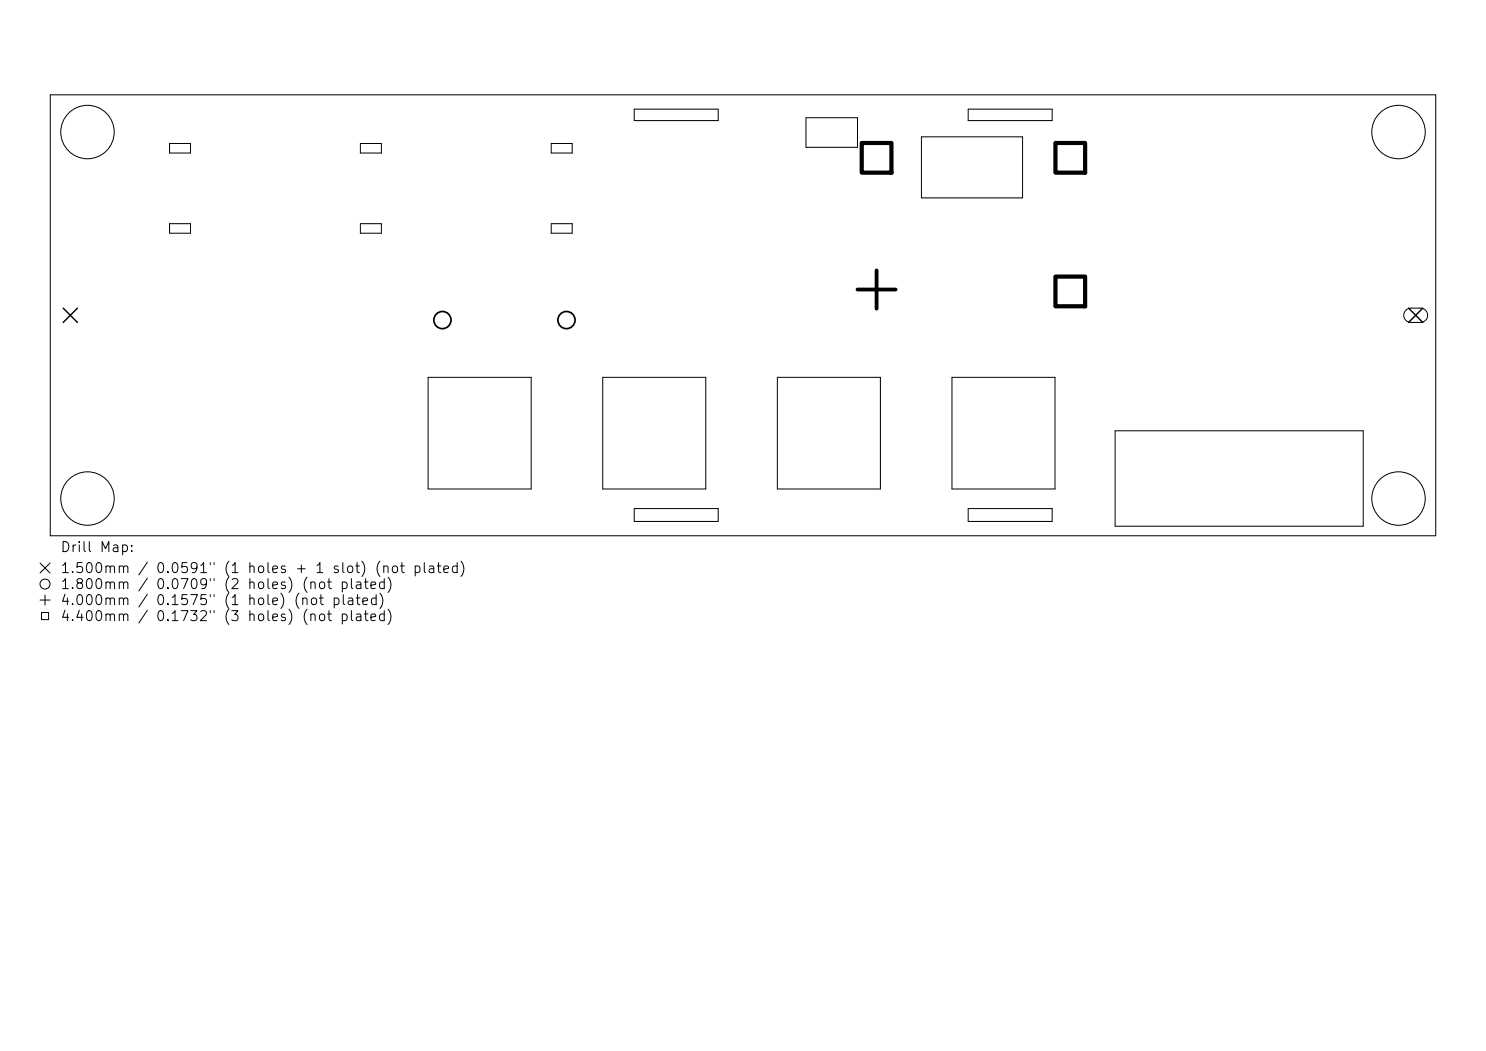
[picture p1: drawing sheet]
<svg xmlns="http://www.w3.org/2000/svg" width="297mm" height="210mm" viewBox="0 0 297 210" stroke-linecap="round" stroke-linejoin="round" font-family="sans-serif">
<defs><g id="words">
<g font-size="2">
<text x="11.9" y="110.8">Drill Map:</text>
<text x="11.9" y="115">1.500mm / 0.0591&quot; (1 holes + 1 slot) (not plated)</text>
<text x="11.9" y="118.2">1.800mm / 0.0709&quot; (2 holes) (not plated)</text>
<text x="11.9" y="121.4">4.000mm / 0.1575&quot; (1 hole) (not plated)</text>
<text x="11.9" y="124.6">4.400mm / 0.1732&quot; (3 holes) (not plated)</text>
</g>
</g></defs>
<g fill="none" stroke="#000" stroke-width=".2">
<path d="M10 18.9h277v88.2h-277zM33.9 28.7h4.2v1.9h-4.2zM72 28.7h4.2v1.9h-4.2zM110.2 28.7h4.2v1.9h-4.2zM126.8 21.8h16.7v2.3h-16.7zM161.1 23.5h10.3v5.9h-10.3zM184.2 27.3h20.2v12.2h-20.2zM193.5 21.8h16.8v2.3h-16.8zM33.9 44.7h4.2v1.9h-4.2zM72 44.7h4.2v1.9h-4.2zM110.2 44.7h4.2v1.9h-4.2zM85.6 75.4h20.6v22.3h-20.6z"/>
<path d="M120.5 75.4h20.6v22.3h-20.6zM155.4 75.4h20.6v22.3h-20.6zM190.3 75.4h20.6v22.3h-20.6zM281 62l.7-.4h2.2a1.43 1.43 0 0 1 1.4 1.4 1.43 1.43 0 0 1-1.4 1.4h-1.9a1.43 1.43 0 0 1-1.3-.9 1.43 1.43 0 0 1 .3-1.5zM222.9 86.1h49.6v19h-49.6zM8 112.5l2 2M8 119.9h2M9 118.9v2M10 112.5l-2 2M126.8 101.6h16.7v2.6h-16.7zM193.5 101.6h16.8v2.6h-16.8zM8.3 122.4h1.4v1.4h-1.4z"/>
<circle cx="17.5" cy="26.4" r="5.3"/>
<circle cx="279.5" cy="26.4" r="5.3"/>
<circle cx="17.5" cy="99.6" r="5.3"/>
<circle cx="279.5" cy="99.6" r="5.3"/>
<circle cx="9" cy="116.7" r="1"/>
</g>
<path d="M12.6 61.6l2.9 2.8M15.5 61.6l-2.9 2.8M281.5 61.6l2.9 2.8M284.4 61.6l-2.9 2.8" fill="none" stroke="#000" stroke-width=".29"/>
<g fill="none" stroke="#000" stroke-width=".34">
<circle cx="88.4" cy="64" r="1.72"/>
<circle cx="113.2" cy="64" r="1.72"/>
</g>
<path d="M171.4 57.9h7.6M175.2 54v7.7" fill="none" stroke="#000" stroke-width=".76"/>
<path d="M172.2 28.6h6v5.9h-6zM210.9 28.6h6v5.9h-6zM210.9 55.3h6v5.9h-6z" fill="none" stroke="#000" stroke-width=".84"/>
<use href="#words"/>
</svg>
